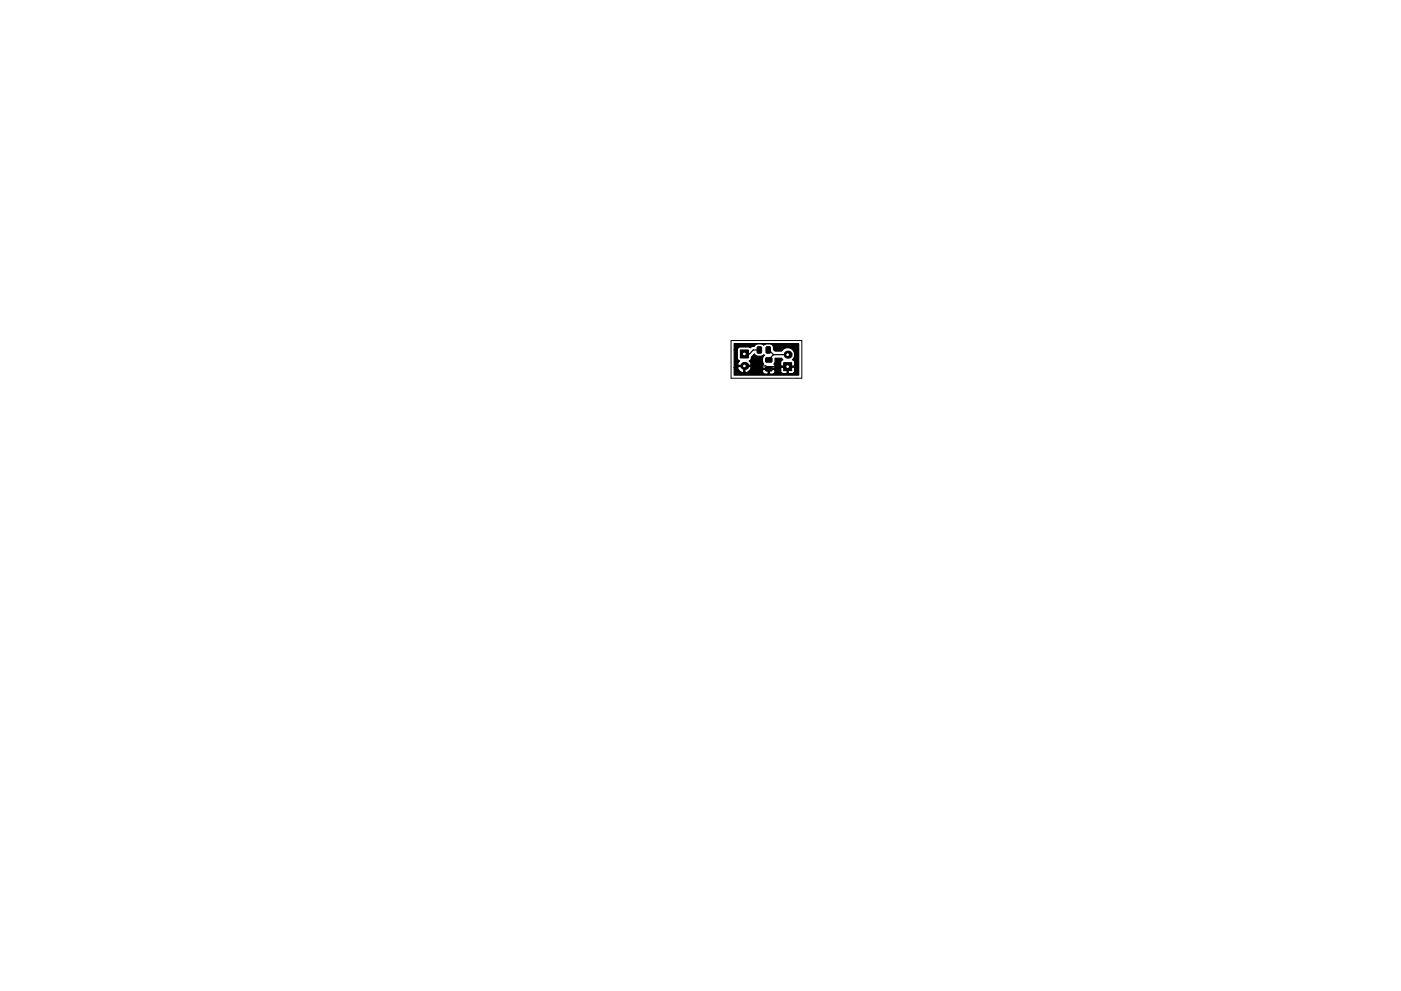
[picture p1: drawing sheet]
<svg xmlns="http://www.w3.org/2000/svg" width="297mm" height="210mm" viewBox="0 0 297 210" stroke-linecap="round" stroke-linejoin="round" font-family="sans-serif">
<path d="M155 72.2h15v8h-15z" fill="none" stroke="#000" stroke-width=".21"/>
<path d="M157 74.2h1.7v1.7h-1.7zM160.6 73.6l.8 .1v1.2l-.8-.1zM162.5 73.6l.8 .1v1.2l-.9-.1zM162.4 77.8h1.2l.1 .8-.2 .1h-1.1l-.1-.2zM162.4 76l1.2-.1 .1 .9h-1.3zM166.2 76.9h1.7v1.7h-1.7z" fill="#000" stroke="#000" stroke-width=".21"/>
<g fill="#000">
<circle cx="157.8" cy="77.6" r=".85"/>
<circle cx="167" cy="75.2" r=".85"/>
</g>
<path d="M157.8 77.6h4.6l.6 .6 .5-.4h3.5M161 74.2h-1.3l-.8 .9h-1.1M163 74.2l1 1M164 75.2h3M164 75.2l-1 1" fill="none" stroke="#000" stroke-width=".25"/>
<path d="M155.7 72.9h13.6v6.7h-13.6v-1.6h.7l.3 .6a.81 .81 0 0 0 1 .4v-1.2h.2v1.2l.3 .1 .6-.4h2.9a.64 .64 0 0 0 .6 .7h.4l.2-.2v-.8h.2v.8a.73 .73 0 0 0 1.2-.3v-.3h1.2a.64 .64 0 0 0 .7 .7h.5l.2-.2v-1.2h.2v1.2l.2 .2h.6a.64 .64 0 0 0 .6-.7v-.5l-.2-.2h-2.6l-.2 .2v.5h-1.2l-.1-.2h-2.4l-.1 .3h-2.9l.1-.1a.67 .67 0 0 0 .2-.8h-2.6l-.1 .2h-.7v-3.8h.6v1.9l.5 .5h-.1a.67 .67 0 0 0-.2 .9h2.6a.7 .7 0 0 0-.3-.9 .86 .86 0 0 0 .6-.9l.6-.6a1.17 1.17 0 0 0 1.4 .5l.5-.4 .2 .2a1.4 1.4 0 0 0-.2 1.8l-.2 .4 .1 .5h2.4l.1-.5a.48 .48 0 0 1 0-.8v-.8h1.4l.3 .3-.5 .5v.7l.2 .2h2.6l.2-.2v-.7l-.5-.5a1.49 1.49 0 0 0-.1-2.2 1.49 1.49 0 0 0-2.2 .4h-1.4l-.3-.3a1.17 1.17 0 0 0-.6-1.3 1.17 1.17 0 0 0-1.4 .3l-.1 .1a1.35 1.35 0 0 0-1.6-.2l-.4 .4h-.5l-.3 .3-.4-.2h-1.7a.64 .64 0 0 0-.7 .6h-.6z" fill="#000" stroke="#000" stroke-width=".25"/>
<g fill="#fff" stroke="#fff" stroke-width=".21">
<circle cx="167" cy="75.2" r=".17"/>
<circle cx="167" cy="77.8" r=".17"/>
<circle cx="157.8" cy="77.6" r=".17"/>
<circle cx="157.8" cy="75.1" r=".17"/>
</g>
</svg>
